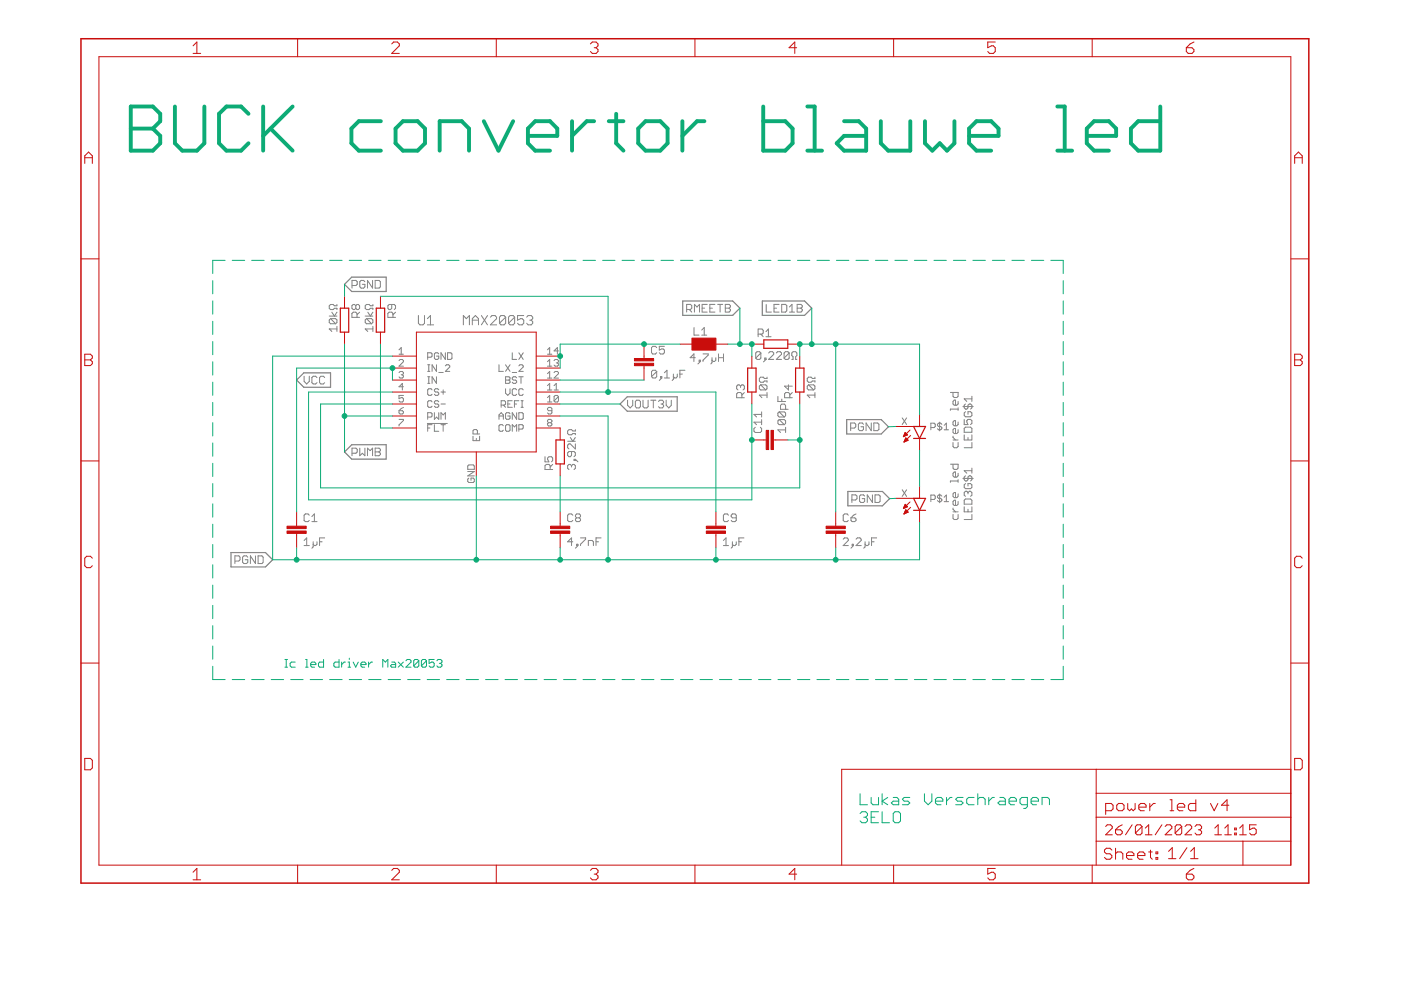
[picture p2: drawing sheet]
<svg xmlns="http://www.w3.org/2000/svg" width="297mm" height="210mm" viewBox="0 0 297 210" stroke-linecap="round" stroke-linejoin="round" font-family="sans-serif">
<g fill="none" stroke="#808080" stroke-width=".21">
<path d="M77.4 59.7l-.3-.2h-.5l-.3 .2v1.1l.3 .3h.5l.3-.3v-.5h-.6M79 59.5v1.6l-1.1-1.6v1.6M79.5 59.5h.9l.2 .2v1.1l-.2 .3h-.9zM64.5 79.8v1.1l.5 .5 .6-.5v-1.1M69.8 67h1.6M70.1 67.6h1.1l.2 .2v.6l-.2 .2M70.1 67.6l-.3 .2v.6l.3 .2h1.1M70.1 67.6l1.1 1M70.4 66.2l.5 .8 .5-.8M71.4 69.7h-1.6l.6 .6M71.4 64.6v.2h-.5l-.3-.2h-.5l-.3 .2v.6l.3 .2h.5l.3-.2h.5v.2M71.4 69.2v1.1"/>
<path d="M74.6 60.5h.9l.2-.2v-.6l-.2-.2h-.9v1.6M75.4 64.8l-.2-.2h-.3l-.3 .2v.6l.3 .2h.3l.2-.2M75.4 64.8l.3-.2h.3l.2 .2v.6l-.2 .2h-.3l-.3-.2M75.4 64.8v.6M75.7 67.3v-.8l-.3-.3h-.5l-.3 .3v.8h1.6M76.2 66.2l-.5 .5M77.4 67h1.7M77.7 67.6l-.3 .2v.6l.3 .2h1.1M77.7 67.6h1.1l.3 .2v.6l-.3 .2M77.7 67.6l1.1 1M78 66.2l.5 .8 .6-.8M79.1 69.7h-1.7l.6 .6"/>
<path d="M79.1 64.6v.2h-.6l-.2-.2h-.6l-.3 .2v.6l.3 .2h.6l.2-.2h.6v.2M79.1 69.2v1.1M83.1 64.6v.8l-.3 .2h-.3l-.3-.2v-.6l.3-.2h1.1l.3 .2v.6l-.3 .2M83.3 67.3v-.8l-.2-.3h-.6l-.3 .3v.8h1.7M83.9 66.2l-.6 .5M84.6 76.5l.2-.3h.5l.2 .3v.2l-.9 .9h.9M84.6 74.2l.5-.5v1.4M84.6 75.1h.9M84.6 79l.2-.2h.5l.2 .2-.2 .5M85.1 79.5h.2M85.3 79.5l.2 .2-.2 .5h-.5l-.2-.3M88.7 66.9v1.6l.3 .4h.7l.3-.4v-1.6"/>
<path d="M90.6 68.9h1.3M90.6 67.6l.7-.7v2M90.7 79.9h.4M90.7 75.7h.7l.2-.2v-.5l-.2-.2h-.7v1.4M90.7 78.7h.4M90.7 77.3h.4M90.9 77.3v1.4M90.9 79.9v1.4M92.5 77.3v1.4l-.9-1.4v1.4M92.5 79.9v1.4l-.9-1.4v1.4M93 75l-.2-.2h-.5l-.2 .2v1l.2 .2h.5l.2-.2v-.5h-.4M93 79h1"/>
<path d="M94.4 74.8v1.4l-.9-1.4v1.4M94.4 77.6l.3-.3h.4l.3 .3v.2l-1 .9h1M94.9 74.8h.7l.2 .2v1l-.2 .2h-.7zM98.2 68.9v-2l.7 .7 .6-.7v2M100.1 68.9v-1.3l.7-.7 .7 .7v1.3M100.1 67.9h1.4M102.1 66.9l1.3 2M103.4 66.9l-1.3 2M104 67.2l.3-.3h.7l.3 .3v.4l-1.3 1.3h1.3M105.8 77.3v1.4h.9M107.2 79.9h.7l.2 .2-.2 .5 .2 .4-.2 .3h-.7zM107.2 77.3l.9 1.4"/>
<path d="M107.2 67.2v1.3l-.3 .4h-.7l-.3-.4M107.2 67.2l-.3-.3h-.7l-.3 .3v1.3M107.2 67.2l-1.3 1.3M108.1 77.3l-.9 1.4M108.6 74.8v1.4h.9M108.6 79h.9M109.1 67.2v1.3l-.3 .4h-.7l-.3-.4M109.1 67.2l-.3-.3h-.7l-.3 .3v1.3M109.1 67.2l-1.3 1.3M110 79.9h.9M110 77.6l.2-.3h.5l.2 .3v.2l-.9 .9h.9M110 74.8l.9 1.4"/>
<path d="M110.5 79.9v1.4M110.9 74.8l-.9 1.4M111 66.9h-1.3v1l.7-.3h.3l.3 .3v.6l-.3 .4h-.6l-.4-.4M111.7 67.2l.3-.3h.6l.3 .3v.4l-.3 .3M112.3 67.9h.3M112.6 67.9l.3 .3v.3l-.3 .4h-.6l-.3-.4M116.1 75.1h.9M116.1 77.6h.9M116.1 74.2l.4-.5v1.4M116.1 76.7l.4-.5v1.4M116.1 79.2l.4-.4v1.4M117.5 79l.2-.2h.5l.2 .2v.2l-.9 1h.9"/>
<path d="M117.5 76.5l.2-.3h.5l.2 .3-.2 .4M117.9 76.9h.3M118.2 76.9l.2 .3-.2 .4h-.5l-.2-.2M118.4 74.4h-.9l.7-.7v1.4M139.2 73.7l-.2-.3h-.6l-.3 .3v1.1l.3 .3h.6l.2-.3M139.2 78.8l-.2-.3h-.6l-.3 .3v1.1M139.2 78.8v1.1l-.2 .2h-.6l-.3-.2M139.2 78.8l-1.1 1.1M140 79.9h.3v.2h-.3zM140.9 79l.5-.5v1.6M140.9 73.4h-1.1v.8l.5-.2h.3l.3 .2v.6l-.3 .3h-.6l-.2-.3M142.8 79.3v1.1l-.3 .3"/>
<path d="M143.6 79.3v.6l-.3 .2h-.3l-.2-.2M144.1 79.3h.6M145.2 78.5h-1.1v1.6M145.6 65.6h.8l.3-.3v-.5l-.3-.3h-.8v1.7M146.1 65.6l.6 .6M147.2 69.4v1.7h1M147.2 66.2v-1.7l.6 .6 .5-.6v1.7M147.4 75.8h-1.1l.8-.8v1.6M148.2 76.4h.3v.2h-.3zM148.5 76.6l-.5 .6M148.8 71.1h1M148.8 70l.5-.6v1.7"/>
<path d="M148.9 65.3h.5M149.1 75h1v.3l-1 1.1v.2M149.9 64.5h-1v1.7h1M150.5 65.3h.5M151 75.8v1.1l-.3 .3M151.6 64.5h-1.1v1.7h1.1M151.8 75.8v.6l-.3 .2h-.3l-.2-.2M152.1 64.5h1.1M152.3 75.8h1.1M152.3 75v1.6M152.7 64.5v1.7M153.4 75v1.6"/>
<path d="M153.8 65.3h.8M153.8 64.5h.8l.3 .3v.3l-.3 .2 .3 .3v.3l-.3 .3h-.8zM160.7 70.8h.9l.2-.2v-.6l-.2-.2h-.9v1.6M161.3 70.8l.5 .6M161.3 74.8l-.2-.2h-.6l-.3 .2v1.1M161.3 74.8v1.1l-.2 .3h-.6l-.3-.3M161.3 74.8l-1.1 1.1M162.1 75.9h.3v.3h-.3zM162.4 70.3l.5-.5v1.6M162.4 71.4h1.1M162.4 76.2l-.5 .5M162.5 64.5v1.7h1.1"/>
<path d="M162.6 80v.2h-.5l-.3-.2h-.5l-.3 .2v.6l.3 .2h.5l.3-.2h.5v.2M163 74.8l.2-.2h.6l.2 .2v.3l-1 1.1h1M164.1 65.3h.5M164.6 74.8l.3-.2h.5l.3 .2v.3l-1.1 1.1h1.1M165.2 64.5h-1.1v1.7h1.1M165.7 64.5h.9l.2 .3v1.1l-.2 .3h-.9zM167.3 74.8l-.3-.2h-.5l-.3 .2v1.1M167.3 74.8v1.1l-.3 .3h-.5l-.3-.3M167.3 74.8l-1.1 1.1M167.4 66.2h1.1M167.4 65.1l.5-.6v1.7M167.9 76.2h.2v-.6l-.2-.2v-.6l.2-.2h.6l.3 .2v.6l-.3 .2v.6h.3"/>
<path d="M169 65.3h.8M169 64.5h.8l.3 .3v.3l-.3 .2 .3 .3v.3l-.3 .3h-.8zM172.8 80v.2h-.6l-.2-.2h-.6l-.2 .2v.6l.2 .2h.6l.2-.2h.6v.2M67.2 80.1l-.3-.3h-.5l-.3 .3v1l.3 .3h.5l.3-.3M68.8 80.1l-.2-.3h-.6l-.2 .3v1l.2 .3h.6l.2-.3M74.6 96.1h.9l.2-.3v-.5l-.2-.3h-.9v1.6M76.3 95v1.6l.5-.5 .6 .5v-1.6M77.9 96.6v-1.6l.6 .5 .5-.5v1.6M79.5 95h.9l.2 .3v.2l-.2 .3 .2 .3v.3l-.2 .2h-.9zM79.5 95.8h.9M84.6 88.9h.9v.3l-.9 .9v.2M84.6 87.1h.7l.2 .4-.2 .3h-.5l-.2-.3z"/>
<path d="M85.5 83.8h-.9v.7l.5-.2 .4 .2v.5l-.2 .2h-.5l-.2-.2M85.5 82h-.9l.7-.7v1.4M85.5 86.4l-.9 .7M90.6 89.8h4.2M90.7 88.4h.7l.2-.2v-.5l-.2-.2h-.7v1.4M90.7 81.3h.4M90.7 90.7h.4M91.6 82.7l-.2-.3h-.5l-.2 .3v.9l.2 .2h.5l.2-.2M91.6 85.2l-.2-.2h-.5l-.2 .2v.9l.2 .3h.5l.2-.3M91.6 90h-.9v1.4M92.1 87.5v1.4l.5-.5 .4 .5v-1.4M92.1 90v1.4h.9"/>
<path d="M93 82.7l-.2-.3h-.5l-.2 .5 .2 .2h.5l.2 .5-.2 .2h-.5l-.2-.2M93 85.2l-.2-.2h-.5l-.2 .4 .2 .3h.5l.2 .4-.2 .3h-.5l-.2-.3M93.5 90h.9M93.5 88.9v-1.4l.5 .5 .4-.5v1.4M93.5 83.1h.9M93.5 85.7h.9M94 82.7v.9M94 90v1.4M99.2 98.8l.2-.2h.9l.3 .2v.7h-1.4zM99.2 100h1.4l-1.4 .9h1.4M100.3 92.5v.9h1.4v-.9M101 93v.4"/>
<path d="M101.2 92v-.7l-.2-.2h-.5l-.2 .2v.7h1.4M105.8 88.9v-.9l.5-.5 .4 .5v.9M105.8 88.2h.9M106.3 85.9h.7l.2-.2v-.5l-.2-.2h-.7v1.4M106.7 90.3l-.2-.3h-.5l-.2 .3v.9l.2 .2h.5l.2-.2M106.7 85.9l.5 .5M107.2 82.4v1l.5 .4 .4-.4v-1M107.2 80.6h.7M107.4 90h.5l.2 .3v.9l-.2 .2h-.5l-.2-.2v-.9zM107.7 85.7h.4M108.1 87.7l-.2-.2h-.5l-.2 .2v1l.2 .2h.5l.2-.2v-.5h-.4M108.6 85h-.9v1.4h.9"/>
<path d="M108.6 91.4v-1.4l.5 .5 .4-.5v1.4M109.1 85.7h.4M109.5 80.1l-.2-.2h-.5l-.2 .4 .2 .3h.5l.2 .4-.2 .3h-.5l-.2-.3M109.5 82.7l-.2-.3h-.5l-.2 .3v.9l.2 .2h.5l.2-.2M109.5 87.5v1.4l-.9-1.4v1.4M110 87.5h.7l.2 .2v1l-.2 .2h-.7zM110 91h.7l.2-.3v-.4l-.2-.3h-.7v1.4M110 85h-.9v1.4M110.5 85h.4M110.5 86.4h.4M110.7 85v1.4M110.9 82.7l-.2-.3h-.5l-.2 .3v.9l.2 .2h.5l.2-.2"/>
<path d="M115.5 96.8v1.1h.9l-.3-.5v-.3l.3-.3h.5l.3 .3v.5l-.3 .3M116.1 80.2h.9M116.1 82.7h.9M116.1 85.2h.9M116.1 84.3l.4-.5v1.4M116.1 81.8l.4-.5v1.4M116.3 89.6l-.2-.2 .2-.5h.5l.2 .3-.2 .4M116.3 89.6l-.2 .3 .2 .4h.5l.2-.2-.2-.5M116.3 89.6h.5M116.6 99.5v-.8l-.2-.2h-.6l-.3 .2v.8h1.7M117 87.1h-.7l-.2-.3 .2-.4h.5l.2 .2v.9l-.2 .3h-.5l-.2-.3M117.2 98.5l-.6 .5"/>
<path d="M117.5 82.7h.9M117.5 81.8l.4-.5v1.4M118.4 84.1l-.2-.3h-.5l-.2 .3v.9M118.4 84.1v.9l-.2 .2h-.5l-.2-.2M118.4 84.1l-.9 .9M120.4 93.6h1.6M120.9 92.8l.6 .8 .5-.8M121.2 98.7l-.3-.2h-.3l-.2 .2v.6l.2 .2M121.2 95.7v.9l-.3 .2h-.3l-.2-.2v-.6l.2-.3h1.1l.3 .3v.6l-.3 .2M121.2 98.7v.3M121.2 98.7l.3-.2h.2l.3 .2v.6l-.3 .2M121.7 97.4h.3v.2h-.3z"/>
<path d="M122 91.1v.3h-.5l-.3-.3h-.6l-.2 .3v.5l.2 .3h.6l.3-.3h.5v.3M122 94.1v1.1l-1.1-1.1h-.3l-.2 .3v.5l.2 .3M122 97.4l.5 .5M133.1 84.9v1l.5 .6 .6-.6v-1M135 84.9h.5l.3 .2v1.1l-.3 .3h-.5l-.3-.3v-1.1zM136.3 84.9v1.3l.3 .3h.5l.3-.3v-1.3M138 84.9h1.1M138.5 84.9v1.6M139.6 85.1l.3-.2h.5l.3 .2v.3l-.3 .3M140.1 85.7h.3M140.3 80.1l-.5 .6M140.4 85.7l.3 .2v.3l-.3 .3h-.5l-.3-.3"/>
<path d="M140.9 80.1h1M141.2 84.9v1l.6 .6 .5-.6v-1M157 81.9l-.3-.3h-.2l-.3 .3v.5l.3 .3M157 81.9l.3-.3h.2l.3 .3v.5l-.3 .3M157 81.9v.2M157.3 84.3v-.8l-.3-.3h-.5l-.3 .3v.8h1.6M157.8 83.2l-.5 .6M160.1 90.6l-.2 .3v.5l.2 .3h1.1l.3-.3v-.5l-.3-.3M161.3 81.6h1l.3 .3v.5l-.3 .3M161.3 81.6l-.3 .3v.5l.3 .3h1M161.3 81.6l1 1.1M161.5 87.3v1.1"/>
<path d="M161.5 89v1M161.5 89.5h-1.6l.5 .5M161.5 87.9h-1.6l.5 .5M162.6 83.8h-1.6l.5 .5M162.6 83.2v1.1M164.9 84.1v1h1.7M165.2 87.3h1.1l.3 .3v.5l-.3 .3M165.2 89h1.1l.3 .2v.6l-.3 .2M165.2 89l-.3 .2v.6l.3 .2h1.1M165.2 87.3l-.3 .3v.5l.3 .3h1.1M165.2 89l1.1 1M165.2 87.3l1.1 1.1"/>
<path d="M165.8 84.6v.5M166.6 91.1h-1.7l.6 .6M166.6 86.8v-.8l-.3-.3h-.5l-.3 .3v.8h1.6M166.6 90.6v1.1M167.2 81.6v1.1l-.9-.8h1.7M167.4 84.3v-.8l-.2-.3h-.6l-.3 .3v.8h1.7M168 83.2l-.6 .6M171.4 81.6l-.2 .3v.5l.2 .3h1.1M171.4 81.6h1.1l.3 .3v.5l-.3 .3M171.4 81.6l1.1 1.1M172.8 83.8h-1.6l.5 .5M172.8 83.2v1.1"/>
<path d="M180.4 90.8h.8l.2-.3v-.5l-.2-.3h-.8v1.6M183.1 90l-.3-.3h-.5l-.3 .3v1l.3 .3h.5l.3-.3v-.5h-.6M184.7 89.7v1.6l-1.1-1.6v1.6M185.3 89.7h.8l.3 .3v1l-.3 .3h-.8zM191.3 88.6l.9 1.4M192.2 88.6l-.9 1.4M197.4 90.7h.7l.2-.3v-.4l-.2-.3h-.7v1.4M199.2 89.5v1.9M199.7 90l-.2-.3h-.5l-.2 .5 .2 .2h.5l.2 .5-.2 .2h-.5l-.2-.2M200.2 91.1h.9M200.2 90.2l.4-.5v1.4M201.5 83.2h1.6v.8l-.2 .3h-.6l-.2-.3v-.8"/>
<path d="M201.5 98.4h1.6v.9l-.2 .2h-.6l-.2-.2v-.9M202.1 92.5v.3l.5 .5M202.1 93.8v.9l.2 .2h.6l.2-.2v-.9M202.1 93.3h1M203.1 91.1v.6l-.2 .2h-.6l-.2-.2v-.6l.2-.3h.3v1.1M203.1 85.1v.5l-.2 .3h-.6l-.2-.3v-.5l.2-.3h.3v1.1M203.1 89.5v.5l-.2 .3h-.6l-.2-.3v-.5l.2-.3h.3v1.1M203.1 86.5v.5M203.1 86.7h-1.6v.3M204.2 86.2h2.1M204.4 88.9v1.1h.8l-.2-.5v-.3l.2-.3h.6l.3 .3v.5l-.3 .3M204.4 92.2v1.1h1.7v-1.1"/>
<path d="M204.4 90.8l.3-.2h1.1l.3 .2v.9h-1.7zM204.7 85.7l-.3 .2v.6l.3 .2h.3l.2-.2v-.6l.3-.2h.3l.3 .2v.6l-.3 .2M204.7 87.3l-.3 .3v.5l.3 .3h1.1l.3-.3v-.5l-.3-.3h-.6v.5M205.2 92.8v.5M206.1 93.8v1.1h-1.7M206.1 84v1.1M206.1 99.3v1M206.1 84.6h-1.7l.6 .5M206.1 99.8h-1.7l.6 .5M49.8 119h.8l.3-.3v-.6l-.3-.2h-.8v1.6M52.5 118.1l-.2-.2h-.6l-.3 .2v1.1l.3 .3h.6l.2-.3v-.5h-.5M54.2 117.9v1.6l-1.1-1.6v1.6"/>
<path d="M54.7 117.9h.8l.3 .2v1.1l-.3 .3h-.8zM64.5 114.6l.5-.6v1.7M64.5 115.7h1.1M65.6 109.2l-.3-.2h-.6l-.2 .2v1.1l.2 .3h.6l.3-.3M66.1 110.6h1.1M66.1 109.5l.6-.5v1.6M66.4 114.9v1.1l-.3 .2M67.2 114.9v.5l-.3 .3h-.2l-.3-.3M67.8 114.9h.5M68.8 114h-1v1.7M99.4 101.4l-.2 .2v.5l.2 .2h.9l.3-.2v-.5l-.3-.2h-.4v.4M121.5 114.9h-1.1l.8-.9v1.7"/>
<path d="M121.5 109.2l-.3-.2h-.6l-.2 .2v1.1l.2 .3h.6l.3-.3M122.3 115.4h.2v.3h-.2zM122.3 109.8l-.3-.3v-.3l.3-.2h.5l.3 .2v.3l-.3 .3M122.3 109.8l-.3 .3v.2l.3 .3h.5l.3-.3v-.2l-.3-.3M122.3 109.8h.5M122.5 115.7l-.5 .5M123.1 114h1.1v.3l-1.1 1.1v.3M124.7 115.7v-1.1h.8l.3 .3v.8M126.4 114.9h.5M127.4 114h-1v1.7M153.4 115.7h1.1M153.4 114.6l.5-.6v1.7"/>
<path d="M154.5 109.2l-.3-.2h-.6l-.2 .2v1.1l.2 .3h.6l.3-.3M155.3 114.9v1.1l-.3 .2M156.1 114.9v.5l-.3 .3h-.2l-.3-.3M156.1 109.8h-.8l-.3-.3v-.3l.3-.2h.5l.3 .2v1.1l-.3 .3h-.5l-.3-.3M156.7 114.9h.5M157.7 114h-1v1.7M178.8 114.3l.2-.3h.6l.3 .3v.3l-1.1 1.1h1.1M179.9 109.2l-.3-.2h-.6l-.2 .2v1.1l.2 .3h.6l.3-.3M180.4 109.8h.8l.3 .3v.2l-.3 .3h-.5l-.3-.3zM180.6 106h.8l.3-.3v-.5l-.3-.3h-.8v1.6M180.7 115.4h.3v.3h-.3zM181 115.7l-.6 .5"/>
<path d="M181.5 114.3l.3-.3h.5l.3 .3v.3l-1.1 1.1h1.1M181.5 109l-.5 .2-.6 .6M183.3 105.2l-.2-.3h-.6l-.3 .3v1.1l.3 .2h.6l.2-.2v-.6h-.5M183.4 114.9v1.1l-.3 .2M184.2 114.9v.5l-.2 .3h-.3l-.3-.3M184.8 114.9h.5M185 104.9v1.6l-1.1-1.6v1.6M185.5 104.9h.8l.3 .3v1.1l-.3 .2h-.8zM185.9 114h-1.1v1.7M191.3 103.8l.9 1.4M192.2 103.8l-.9 1.4M197.4 105.9h.7l.2-.2v-.5l-.2-.2h-.7v1.4"/>
<path d="M199.2 104.7v1.9M199.7 105.2l-.2-.2h-.5l-.2 .4 .2 .3h.5l.2 .4-.2 .3h-.5l-.2-.3M200.2 105.4l.4-.4v1.4M200.2 106.4h.9M202.1 107.7v.3l.5 .5M202.1 109.1v.8l.2 .3h.6l.2-.3v-.8M202.1 108.5h1M203.1 100.4v.5l-.2 .3h-.6l-.2-.3v-.5l.2-.3h.3v1.1M203.1 104.7v.5l-.2 .3h-.6l-.2-.3v-.5l.2-.3h.3v1.1M203.1 106.3v.6l-.2 .3h-.6l-.2-.3v-.6l.2-.2h.3v1.1M203.1 101.7v.6M203.1 102h-1.6v.3"/>
<path d="M204.2 101.4h2.1M204.4 107.4v1.1h1.7v-1.1M204.4 106.1l.3-.3h1.1l.3 .3v.8h-1.7zM204.7 100.9l-.3 .3v.5l.3 .3h.3l.2-.3v-.5l.3-.3h.3l.3 .3v.5l-.3 .3M204.7 102.5l-.3 .3v.5l.3 .3h1.1l.3-.3v-.5l-.3-.3h-.6v.6M205.2 104.4l.3-.2h.3l.3 .2v.6l-.3 .2M205.2 104.4l-.2-.2h-.3l-.3 .2v.6l.3 .2M205.2 104.4v.3M205.2 108v.5M206.1 109.1v1.1h-1.7"/>
</g>
<path d="M73 60.3l1.6-1.5h7.3v3h-7.3zM144.8 63.8h10.5l1.6 1.5-1.6 1.6h-10.5zM161.6 63.8h9l1.5 1.5-1.5 1.6h-9zM62.9 80.6l1.5-1.5h5.7v3h-5.7zM73 95.8l1.6-1.5h7.3v3h-7.3zM131.5 85.7l1.5-1.6h10.6v3.1h-10.6zM179.5 89h7.3l1.6 1.5-1.6 1.5h-7.3zM49 117.2h7.3l1.5 1.5-1.5 1.5h-7.3zM179.8 104.2h7.3l1.5 1.5-1.5 1.6h-7.3z" fill="none" stroke="#808080" stroke-width=".25"/>
<g fill="none" stroke="#c90d0c" stroke-width=".21">
<path d="M21 12h252.7v171.4h-252.7zM40.9 9.7l.8-.8v2.4M40.9 11.3h1.6M63.1 8.2v3.8M83.1 9.3l.4-.4h.8l.4 .4v.4l-1.6 1.6h1.6M105.2 8.2v3.8M125.2 9.3l.4-.4h.8l.4 .4v.4l-.4 .4M126 10.1h.4M126.4 10.1l.4 .4v.4l-.4 .4h-.8l-.4-.4M147.3 8.2v3.8M168.9 10.1h-1.6l1.2-1.2v2.4M189.5 8.2v3.8"/>
<path d="M211 8.9h-1.6v1.2l.8-.4h.4l.4 .4v.8l-.4 .4h-.8l-.4-.4M231.6 8.2v3.8M251.5 10.1h1.2l.4 .4v.4l-.4 .4h-.8l-.4-.4zM253.1 8.9l-.8 .4-.8 .8M18 34.6v-1.6l.8-.8 .8 .8v1.6M18 33.4h1.6M274.5 33.4h1.6M274.5 34.6v-1.6l.8-.8 .8 .8v1.6M17.2 54.9h3.8M273.7 54.9h3.8M18 75.1h1.2l.4 .4v.4l-.4 .4 .4 .4v.4l-.4 .4h-1.2zM18 76.3h1.2"/>
<path d="M73 62.8v2.5M73 70.4v2.6M80.7 62.8v2.5M80.7 70.4v2.6M83.2 75.5h5.1M83.2 78h5.1M88.3 70.4h25.4v25.4h-25.4zM113.7 75.5h5.1M113.7 78h5.1M136.5 73v3M136.5 77.5v3.1M144.2 73h2.5"/>
<path d="M151.8 73h2.5M159.4 73h2.5M159.4 75.5v2.5M167 73h2.6M169.6 75.5v2.5M274.5 75.1h1.2l.4 .4v.4l-.4 .4 .4 .4v.4l-.4 .4h-1.2zM274.5 76.3h1.2M17.2 97.7h3.8M83.2 80.6h5.1M83.2 83.1h5.1M83.2 85.7h5.1M83.2 88.2h5.1"/>
<path d="M83.2 90.7h5.1M101 95.8v5.1M113.7 90.7h5.1v2.6M113.7 80.6h5.1M113.7 83.1h5.1M113.7 85.7h5.1M113.7 88.2h5.1M118.8 98.4v2.5M159.4 83.1v2.6M159.4 93.3h3.1M164 93.3h3M169.6 83.1v2.6"/>
<path d="M191.5 92.6h.1M191.6 92.4h.3M191.6 92.3h.6M191.7 92.2h.7M191.7 93.6h.2M191.7 92.1h.6M191.7 93.5h.4M191.8 91.9h.4M191.8 93.4h.6M191.9 93.3h.6M191.9 91.8h.1M191.9 91.7h.1"/>
<path d="M191.9 93.2h.5M191.9 91.7l-.4 .9M191.9 91.7l.5 .5M192 93h.2M192 92.9h.1M192 92.8l.6 .5-.9 .4zM192.4 92.2l-.9 .4M192.9 91.2l-1.4 1.4M193.1 92.3l-1.4 1.4M195 87.9v2.5h-5.1M195 93v2.5M273.7 97.7h3.8"/>
<path d="M19.6 118.3l-.4-.4h-.8l-.4 .4v1.7l.4 .4h.8l.4-.4M62.9 108.5v3.1M62.9 113.1v3M118.8 108.5v3.1M118.8 113.1v3M151.8 108.5v3.1M151.8 113.1v3M177.2 108.5v3.1M177.2 113.1v3M191.6 107.8h.1M191.6 107.6h.4M191.7 107.5h.6"/>
<path d="M191.7 109h.1M191.7 107.4h.7M191.7 108.8h.2M191.8 107.3h.5M191.8 108.7h.4M191.8 107.1h.3M191.8 108.6h.7M191.9 108.5h.5M191.9 107h.1M191.9 106.9l.5 .5-.9 .4zM191.9 108.4h.4M192 108.2h.2"/>
<path d="M192 108.1h.1M192 108.1l.6 .5-.9 .4zM192.9 106.4l-1.4 1.4M193.1 107.6l-1.4 1.4M195 103.1v2.6h-5.1M195 108.2v2.5M276.1 118.3l-.4-.4h-.8l-.4 .4v1.7l.4 .4h.8l.4-.4M17.2 140.6h3.8M273.7 140.6h3.8M18 160.8h1.2l.4 .4v1.6l-.4 .4h-1.2zM232.4 178.4h41.3M232.4 163.1v20.3"/>
<path d="M232.4 173.3h41.3M232.4 168.2h41.3M234.4 171.9h1.2l.4-.4v-.8l-.4-.4h-1.2v2.4M234.4 175.2l.4-.3h.7l.3 .3v.4l-1.4 1.4h1.4M236.5 175.9h1.1l.3 .4v.3l-.3 .4h-.7l-.4-.4zM236.5 179.9v2.3M236.8 170.7l.4-.4h.7l.4 .4v.8l-.4 .4h-.7l-.4-.4zM237.9 174.9l-.7 .3-.7 .7M239.1 170.3v1.2l.4 .4 .4-.4 .4 .4 .4-.4v-1.2M240 174.9l-1.4 2.1M241.4 171.1h1.6v-.4l-.4-.4h-.8l-.4 .4v.8l.4 .4h.8M242.1 175.2v1.4l-.3 .4h-.7l-.4-.4"/>
<path d="M242.1 175.2l-.3-.3h-.7l-.4 .3v1.4M242.1 175.2l-1.4 1.4M242.8 177h1.4M242.8 175.6l.7-.7v2.1M243.8 170.3v1.6M244.9 170.3h-.3l-.8 .8M246.3 174.9l-1.4 2.1M247 175.2l.4-.3h.7l.4 .3v.4l-1.5 1.4h1.5M248.1 171.9h.8M248.1 169.6h.4v2.3M249.6 171.1h1.6v-.4l-.4-.4h-.8l-.4 .4v.8l.4 .4h.8M250.5 175.2v1.4l-.3 .4h-.7l-.3-.4"/>
<path d="M250.5 175.2l-.3-.3h-.7l-.3 .3v1.4M250.5 175.2l-1.3 1.4M251.2 175.2l.4-.3h.7l.4 .3v.4l-1.5 1.4h1.5M251.7 179.7l-1.6 2.4M253.4 175.2l.3-.3h.7l.4 .3v.4l-.4 .3M253.5 169.6v2.3h-1.2l-.3-.4v-.8l.3-.4h1.2M254.1 175.9h.3M254.4 175.9l.4 .4v.3l-.4 .4h-.7l-.3-.4M256.6 170.3l.8 1.6 .8-1.6M257.6 177h1.4M257.6 175.6l.7-.7v2.1M259.7 177h1.4"/>
<path d="M259.7 175.6l.7-.7v2.1M260.5 170.7h-1.5l1.2-1.1v2.3M261.8 176.6h.3v.4h-.3zM261.8 175.6h.3v.3h-.3zM262.8 175.6l.7-.7v2.1M262.8 177h1.4M263.5 178.4v5M266.3 174.9h-1.4v1l.7-.3h.4l.3 .3v.7l-.3 .4h-.7l-.4-.4M273.7 163.1h-95.2v20.3M274.5 160.8h1.2l.4 .4v1.6l-.4 .4h-1.2zM40.9 184.9l.8-.8v2.4M40.9 186.5h1.6"/>
<path d="M63.1 183.4v3.8M83.1 184.5l.4-.4h.8l.4 .4v.4l-1.6 1.6h1.6M105.2 183.4v3.8M125.2 184.5l.4-.4h.8l.4 .4v.4l-.4 .4M126 185.3h.4M126.4 185.3l.4 .4v.4l-.4 .4h-.8l-.4-.4M147.3 183.4v3.8M168.9 185.3h-1.6l1.2-1.2v2.4M189.5 183.4v3.8M211 184.1h-1.6v1.2l.8-.4h.4l.4 .4v.8l-.4 .4h-.8l-.4-.4M231.6 183.4v3.8M235.7 180.2l-.4-.3h-.7l-.4 .3v.4l.4 .4h.7l.4 .4v.4l-.4 .4h-.7l-.4-.4"/>
<path d="M236.5 181l.4-.4h.8l.4 .4v1.2M238.8 181.4h1.6v-.4l-.4-.4h-.8l-.4 .4v.8l.4 .4h.8M241.2 181.4h1.5v-.4l-.3-.4h-.8l-.4 .4v.8l.4 .4h.8M243.5 180.6h.8M243.9 180.2v1.6l.4 .4M245.1 180.6h.4v.4h-.4zM245.1 181.8h.4v.4h-.4zM247.8 180.5l.7-.8v2.4M247.8 182.1h1.5M251.5 185.3h1.2l.4 .4v.4l-.4 .4h-.8l-.4-.4zM252.4 182.1h1.6M252.4 180.5l.8-.8v2.4"/>
<path d="M253.1 184.1l-.8 .4-.8 .8"/>
</g>
<path d="M17.2 8.2h260.3v179h-260.3z" fill="none" stroke="#c90d0c" stroke-width=".32"/>
<g fill="#c90d0c" stroke="#c90d0c" stroke-width=".21">
<path d="M60.9 112.6h4v.5h-4z"/>
<path d="M60.9 111.6h4v.5h-4z"/>
<path d="M134.5 77h4.1v.5h-4.1z"/>
<path d="M134.5 76h4.1v.5h-4.1z"/>
<path d="M175.2 112.6h4v.5h-4z"/>
<path d="M175.2 111.6h4v.5h-4z"/>
<path d="M116.7 112.6h4.1v.5h-4.1z"/>
<path d="M116.7 111.6h4.1v.5h-4.1z"/>
<path d="M149.8 112.6h4v.5h-4z"/>
<path d="M149.8 111.6h4v.5h-4z"/>
<path d="M163.5 91.2h.5v4.1h-.5z"/>
<path d="M162.5 91.2h.5v4.1h-.5z"/>
<path d="M146.7 71.7h5.1v2.5h-5.1z"/>
</g>
<path d="M72.2 65.3h1.7v5.1h-1.7zM79.8 65.3h1.8v5.1h-1.8zM158.5 78h1.8v5.1h-1.8zM161.9 72.1h5.1v1.8h-5.1zM168.7 78h1.8v5.1h-1.8zM117.9 93.3h1.8v5.1h-1.8zM193.7 90.4h2.5l-1.2 2.6zM193.7 93h2.5M193.7 105.7h2.5l-1.2 2.5zM193.7 108.2h2.5" fill="none" stroke="#c90d0c" stroke-width=".25"/>
<g fill="none" stroke="#0dab76" stroke-width=".21">
<path d="M45.1 59.5v2.8M47.7 55.2h-2.6v2.8M49.2 55.2h2.7M53.4 55.2h2.6M57.5 55.2h2.6M61.6 55.2h2.7M65.8 55.2h2.6M69.9 55.2h2.6M74 55.2h2.7M78.2 55.2h2.6M82.3 55.2h2.6M86.4 55.2h2.7"/>
<path d="M90.6 55.2h2.6M94.7 55.2h2.6M98.8 55.2h2.7M103 55.2h2.6M107.1 55.2h2.6M111.2 55.2h2.7M115.4 55.2h2.6M119.5 55.2h2.6M123.6 55.2h2.7M127.8 55.2h2.6M131.9 55.2h2.6M136 55.2h2.6"/>
<path d="M140.1 55.2h2.7M144.3 55.2h2.6M148.4 55.2h2.6M152.5 55.2h2.7M156.7 55.2h2.6M160.8 55.2h2.6M165 55.2h2.6M169.1 55.2h2.6M173.2 55.2h2.7M177.3 55.2h2.7M181.5 55.2h2.6M185.6 55.2h2.6"/>
<path d="M189.7 55.2h2.7M193.9 55.2h2.6M198 55.2h2.6M202.1 55.2h2.7M206.3 55.2h2.6M210.4 55.2h2.6M214.5 55.2h2.7M218.7 55.2h2.6M222.8 55.2h2.6v2.8M225.4 59.5v2.8M45.1 63.8v2.8M45.1 68.1v2.8"/>
<path d="M45.1 72.4v2.8M45.1 76.7v2.8M73 60.3v2.5M73 73v22.8M80.7 62.8h48.2v20.3M80.7 73v17.7h2.5M83.2 75.5h-25.4v43.2h137.2v-8M144.2 73h-25.4v5M154.3 73h5.1v2.5M156.9 65.3v7.7M169.6 75.5v-2.5h25.4v14.9M172.1 65.3v7.7"/>
<path d="M177.2 73v35.5M225.4 63.8v2.8M225.4 68.1v2.8M225.4 72.4v2.8M225.4 76.7v2.8M45.1 81v2.8M45.1 85.3v2.8M45.1 89.6v2.8M45.1 93.9v2.8M45.1 98.2v2.8M73 88.2h10.2M83.2 80.6v-2.6h-20.3v30.5"/>
<path d="M83.2 83.1h-17.8v22.9h94v-20.3M83.2 85.7h-15.2v17.7h101.6v-17.7M118.8 83.1h33v25.4M118.8 88.2h10.1v30.5M118.8 85.7h12.7M118.8 80.6h17.7M167 93.3h2.6M189.9 90.4l-1.5 .1M195 95.5v7.6M225.4 81v2.8M225.4 85.3v2.8M225.4 89.6v2.8"/>
<path d="M225.4 93.9v2.8M225.4 98.2v2.8M45.1 102.5v2.8M45.1 106.8v2.8M45.1 111.1v2.8M45.1 115.4v2.9M45.1 119.7v2.9M62.9 116.1v2.6M101 100.9v17.8M118.8 100.9v7.6M118.8 116.1v2.6M151.8 116.1v2.6"/>
<path d="M177.2 116.1v2.6M189.9 105.7h-1.3M225.4 102.5v2.8M225.4 106.8v2.8M225.4 111.1v2.8M225.4 115.4v2.9M225.4 119.7v2.9M45.1 124.1v2.8M45.1 128.4v2.8M45.1 132.7v2.8M45.1 137v2.8M60.4 139.8h.6"/>
<path d="M60.7 139.8v1.7M64.8 139.8h.3v1.7M68.6 139.8v1.7h-.8l-.3-.3v-.5l.3-.3h.8M71.9 139.8v1.7h-.8l-.3-.3v-.5l.3-.3h.8M74.1 139.6v.2M92.1 139.8h-1.1v.9l.8-.3 .3 .3v.5l-.3 .3h-.6l-.2-.3M225.4 124.1v2.8M225.4 128.4v2.8M225.4 132.7v2.8M225.4 137v2.8M45.1 141.3v2.8h2.6M49.2 144.1h2.7"/>
<path d="M53.4 144.1h2.6M57.5 144.1h2.6M60.4 141.5h.6M61.6 144.1h2.7M62.6 140.4h-.8l-.3 .3v.5l.3 .3h.8M64.8 141.5h.5M65.8 144.1h2.6M65.9 140.9h1.1v-.2l-.3-.3h-.6l-.2 .3v.5l.2 .3h.6M69.9 144.1h2.6M72.4 140.4v1.1M73.2 140.4h-.2l-.6 .5M73.8 141.5h.5"/>
<path d="M73.8 140.4h.3v1.1M74 144.1h2.7M74.9 140.4l.5 1.1 .6-1.1M76.5 140.9h1.1v-.2l-.3-.3h-.5l-.3 .3v.5l.3 .3h.5M78.1 140.4v1.1M78.2 144.1h2.6M79 140.4h-.3l-.6 .5M81.2 141.5v-1.7l.5 .6 .5-.6v1.7M82.3 144.1h2.6M83.1 140.4h.5l.3 .3v.8h-.8l-.3-.3 .3-.3h.8M84.4 140.4l1.1 1.1M85.5 140.4l-1.1 1.1"/>
<path d="M86.1 140.1l.2-.3h.6l.2 .3v.3l-1 1.1h1M86.4 144.1h2.7M88.8 140.1v1.1l-.3 .3h-.5l-.3-.3M88.8 140.1l-.3-.3h-.5l-.3 .3v1.1M88.8 140.1l-1.1 1.1M90.4 140.1v1.1l-.3 .3h-.5l-.3-.3M90.4 140.1l-.3-.3h-.5l-.3 .3v1.1M90.4 140.1l-1.1 1.1M90.6 144.1h2.6M92.6 140.1l.3-.3h.5l.3 .3v.3l-.3 .3M93.2 140.7h.2M93.4 140.7l.3 .2v.3l-.3 .3h-.5l-.3-.3"/>
<path d="M94.7 144.1h2.6M98.8 144.1h2.7M103 144.1h2.6M107.1 144.1h2.6M111.2 144.1h2.7M115.4 144.1h2.6M119.5 144.1h2.6M123.6 144.1h2.7M127.8 144.1h2.6M131.9 144.1h2.6M136 144.1h2.6M140.1 144.1h2.7"/>
<path d="M144.3 144.1h2.6M148.4 144.1h2.6M152.5 144.1h2.7M156.7 144.1h2.6M160.8 144.1h2.6M165 144.1h2.6M169.1 144.1h2.6M173.2 144.1h2.7M177.3 144.1h2.7M181.5 144.1h2.6M185.6 144.1h2.6M189.7 144.1h2.7"/>
<path d="M193.9 144.1h2.6M198 144.1h2.6M202.1 144.1h2.7M206.3 144.1h2.6M210.4 144.1h2.6M214.5 144.1h2.7M218.7 144.1h2.6M225.4 141.3v2.8h-2.6M182.4 168.3v2.3h1.5M182.4 172.5l.4-.4h.7l.4 .4v.4l-.4 .4M183.1 173.3h.4M183.5 173.3l.4 .4v.4l-.4 .3h-.7l-.4-.3"/>
<path d="M184.7 169.1v1.1l.4 .4h1.2v-1.5M184.7 173.3h.8M186.3 172.1h-1.6v2.3h1.6M187 168.3v2.3M187 172.1v2.3h1.6M188.2 169.1l-1.2 .8 1.2 .7M189.4 169.1h.8l.3 .4v1.1h-1.1l-.4-.4 .4-.3h1.1M189.8 172.1h.7l.4 .4v1.6l-.4 .3h-.7l-.4-.3v-1.6zM192.9 169.1h-1.2l-.4 .4 .4 .4h.8l.4 .3-.4 .4h-1.2M196 168.3v1.6l.8 .7 .8-.7v-1.6M198.3 169.9h1.6v-.4l-.4-.4h-.8l-.4 .4v.7l.4 .4h.8M200.7 169.1v1.5"/>
<path d="M201.8 169.1h-.3l-.8 .8M204.2 169.1h-1.2l-.4 .4 .4 .4h.8l.4 .3-.4 .4h-1.2M206.5 169.1h-1.1l-.4 .4v.7l.4 .4h1.1M207.3 169.5l.4-.4h.8l.4 .4v1.1M207.3 168.3v2.3M209.6 169.1v1.5M210.8 169.1h-.4l-.8 .8M212 169.1h.8l.3 .4v1.1h-1.1l-.4-.4 .4-.3h1.1M213.9 169.9h1.6v-.4l-.4-.4h-.8l-.4 .4v.7l.4 .4h.8M217.8 170.6h-1.1l-.4-.4v-.7l.4-.4h1.1v1.9l-.4 .4h-.4M218.6 169.9h1.6v-.4l-.4-.4h-.8l-.4 .4v.7l.4 .4h.8M220.9 170.6v-1.5h1.2l.4 .4v1.1"/>
</g>
<g fill="none" stroke="#0dab76" stroke-width=".83">
<path d="M27.7 22.6h4.7l1.6 1.5v1.6l-1.6 1.6 1.6 1.5v1.6l-1.6 1.5h-4.7zM27.7 27.3h4.7M37.1 22.6v7.8l1.6 1.5h3.1l1.5-1.5v-7.8M52.7 24.1l-1.6-1.5h-3.1l-1.6 1.5v6.3l1.6 1.5h3.1l1.6-1.5M55.8 22.6v9.3M57.4 27.3l4.6 4.6M62 22.6l-6.2 6.2M80.8 25.7h-4.7l-1.6 1.6v3.1l1.6 1.5h4.7M83.9 27.3l1.5-1.6h3.1l1.6 1.6v3.1l-1.6 1.5h-3.1l-1.5-1.5zM93.2 31.9v-6.2h4.7l1.5 1.6v4.6M102.6 25.7l3.1 6.2 3.1-6.2M111.9 28.8h6.3v-1.5l-1.6-1.6h-3.1l-1.6 1.6v3.1l1.6 1.5h3.1"/>
<path d="M121.3 25.7v6.2M126 25.7h-1.6l-3.1 3.1M129.1 25.7h3.1M130.6 24.1v6.3l1.6 1.5M136.9 25.7h3.1l1.5 1.6v3.1l-1.5 1.5h-3.1l-1.6-1.5v-3.1zM144.7 25.7v6.2M149.4 25.7h-1.6l-3.1 3.1M161.8 22.6v9.3h4.7l1.5-1.5v-3.1l-1.5-1.6h-4.7M171.2 22.6h1.5v9.3M171.2 31.9h3.1M179 25.7h3.1l1.5 1.6v4.6h-4.6l-1.6-1.5 1.6-1.6h4.6M186.8 25.7v4.7l1.5 1.5h4.7v-6.2"/>
<path d="M196.1 25.7v4.7l1.6 1.5 1.5-1.5 1.6 1.5 1.6-1.5v-4.7M205.5 28.8h6.2v-1.5l-1.6-1.6h-3.1l-1.5 1.6v3.1l1.5 1.5h3.1M224.2 22.6h1.5v9.3M224.2 31.9h3.1M230.4 28.8h6.2v-1.5l-1.5-1.6h-3.1l-1.6 1.6v3.1l1.6 1.5h3.1M246 22.6v9.3h-4.7l-1.5-1.5v-3.1l1.5-1.6h4.7"/>
</g>
<g fill="#0dab76" stroke="#0dab76" stroke-width=".21">
<circle cx="83.2" cy="78" r=".51"/>
<circle cx="128.9" cy="83.1" r=".51"/>
<circle cx="118.8" cy="75.5" r=".51"/>
<circle cx="136.5" cy="73" r=".51"/>
<circle cx="159.4" cy="73" r=".51"/>
<circle cx="156.9" cy="73" r=".51"/>
<circle cx="169.6" cy="73" r=".51"/>
<circle cx="177.2" cy="73" r=".51"/>
<circle cx="172.1" cy="73" r=".51"/>
<circle cx="159.4" cy="93.3" r=".51"/>
<circle cx="169.6" cy="93.3" r=".51"/>
<circle cx="73" cy="88.2" r=".51"/>
<circle cx="177.2" cy="118.7" r=".51"/>
<circle cx="151.8" cy="118.7" r=".51"/>
<circle cx="118.8" cy="118.7" r=".51"/>
<circle cx="101" cy="118.7" r=".51"/>
<circle cx="62.9" cy="118.7" r=".51"/>
<circle cx="128.9" cy="118.7" r=".51"/>
</g>
</svg>
